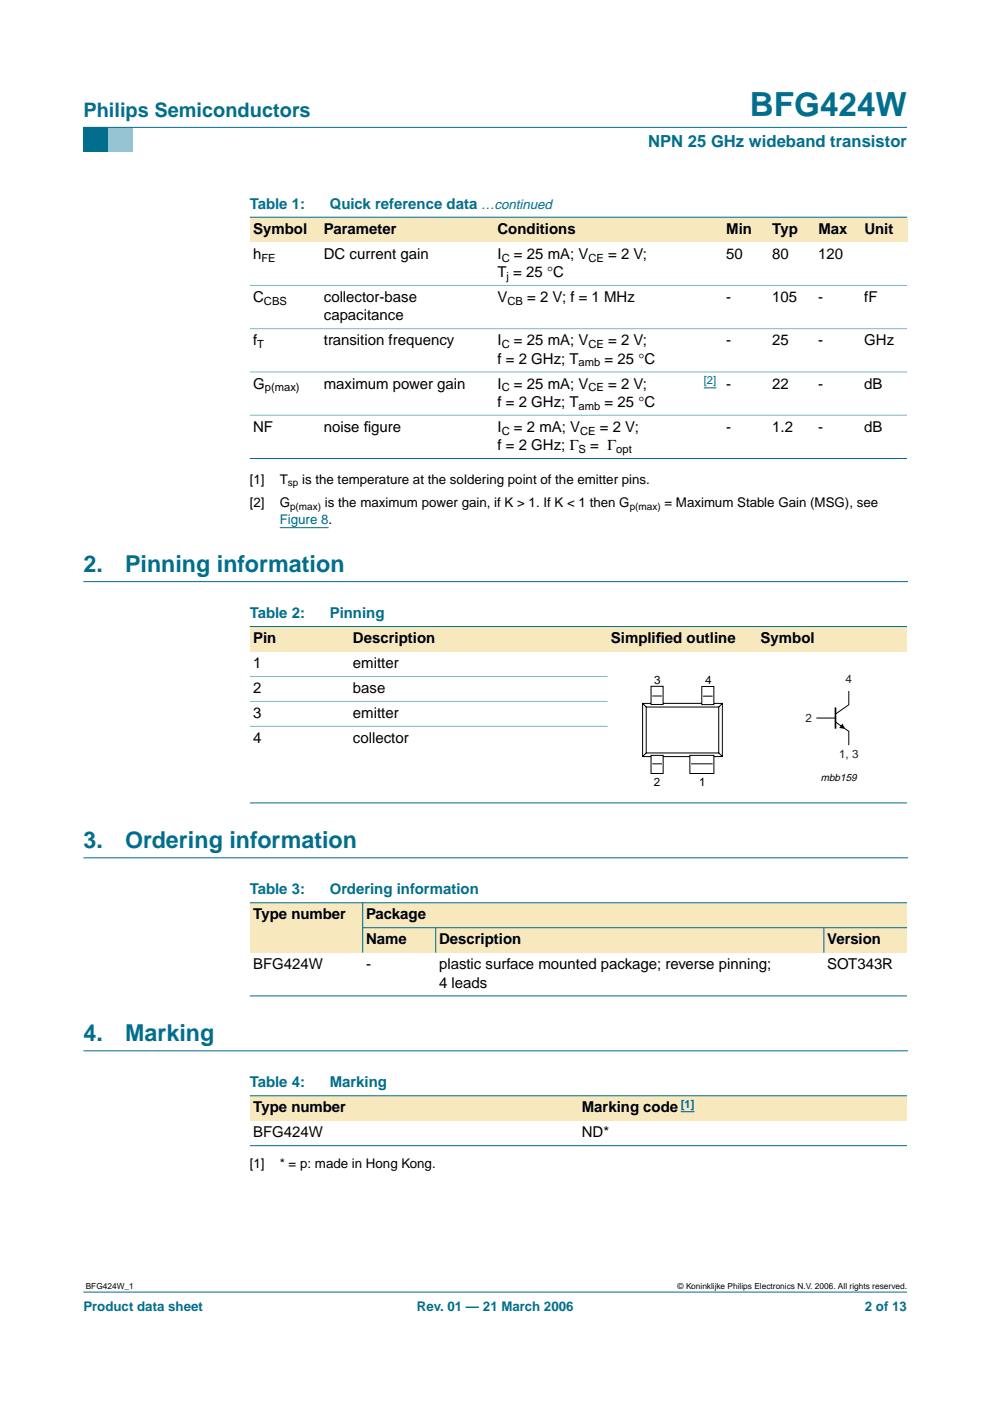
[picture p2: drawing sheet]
<svg xmlns="http://www.w3.org/2000/svg" width="210mm" height="297mm" viewBox="0 0 210 297" stroke-linecap="round" stroke-linejoin="round" font-family="sans-serif">
<defs><g id="words">
<text font-size="7.1" fill="#006e8c" x="159" y="24.7">BFG424W</text>
<g font-size="4.9" fill="#006e8c">
<text x="17.7" y="121.3">2.</text>
<text x="26.5" y="121.3">Pinning information</text>
<text x="17.7" y="179.9">3.</text>
<text x="26.5" y="179.9">Ordering information</text>
<text x="17.7" y="220.8">4.</text>
<text x="26.5" y="220.8">Marking</text>
</g>
<text font-size="4.2" fill="#006e8c" x="17.7" y="24.9">Philips Semiconductors</text>
<text font-size="3.5" fill="#006e8c" x="137.4" y="31.1">NPN 25 GHz wideband transistor</text>
<g font-size="3.2" fill="#006e8c">
<text x="53" y="44.3">Table 1:</text>
<text x="69.9" y="44.3">Quick reference data …continued</text>
<text x="53" y="131.1">Table 2:</text>
<text x="69.9" y="131.1">Pinning</text>
<text x="53" y="189.6">Table 3:</text>
<text x="69.9" y="189.6">Ordering information</text>
<text x="53" y="230.6">Table 4:</text>
<text x="69.9" y="230.6">Marking</text>
</g>
<g font-size="3.2">
<text x="53.7" y="49.6">Symbol</text>
<text x="68.7" y="49.6">Parameter</text>
<text x="105.5" y="49.6">Conditions</text>
<text x="154" y="49.6">Min</text>
<text x="163.7" y="49.6">Typ</text>
<text x="173.5" y="49.6">Max</text>
<text x="183.3" y="49.6">Unit</text>
<text x="53.7" y="54.9">h</text>
<text x="68.7" y="54.9">DC current gain</text>
<text x="105.5" y="58.8">T = 25 °C</text>
<text x="105.5" y="54.9">I</text>
<text x="109" y="54.9">= 25 mA; V</text>
<text x="129" y="54.9">= 2 V;</text>
<text x="154" y="54.9">50</text>
<text x="163.7" y="54.9">80</text>
<text x="173.5" y="54.9">120</text>
<text x="53.7" y="64">C</text>
<text x="68.7" y="64">collector-base</text>
<text x="105.5" y="64">V</text>
<text x="111.8" y="64">= 2 V; f = 1 MHz</text>
<text x="154" y="64">-</text>
<text x="163.7" y="64">105</text>
<text x="173.5" y="64">-</text>
<text x="183.3" y="64">fF</text>
<text x="68.7" y="67.9">capacitance</text>
<text x="53.7" y="73.2">f</text>
<text x="68.7" y="73.2">transition frequency</text>
<text x="105.5" y="77.1">f = 2 GHz; T</text>
<text x="105.5" y="73.2">I</text>
<text x="109" y="73.2">= 25 mA; V</text>
<text x="128.2" y="77.1">= 25 °C</text>
<text x="129" y="73.2">= 2 V;</text>
<text x="154" y="73.2">-</text>
<text x="163.7" y="73.2">25</text>
<text x="173.5" y="73.2">-</text>
<text x="183.3" y="73.2">GHz</text>
<text x="53.7" y="82.4">G</text>
<text x="68.7" y="82.4">maximum power gain</text>
<text x="105.5" y="82.4">I</text>
<text x="109" y="82.4">= 25 mA; V</text>
<text x="129" y="82.4">= 2 V;</text>
<text x="154" y="82.4">-</text>
<text x="163.7" y="82.4">22</text>
<text x="173.5" y="82.4">-</text>
<text x="183.3" y="82.4">dB</text>
<text x="105.5" y="86.3">f = 2 GHz; T</text>
<text x="128.2" y="86.3">= 25 °C</text>
<text x="53.7" y="91.6">NF</text>
<text x="68.7" y="91.6">noise f</text>
<text x="77.1" y="91.6">igure</text>
<text x="105.5" y="95.4">f = 2 GHz; Γ</text>
<text x="105.5" y="91.6">I</text>
<text x="109" y="91.6">= 2 mA; V</text>
<text x="125.1" y="95.4">= Γ</text>
<text x="127.2" y="91.6">= 2 V;</text>
<text x="154" y="91.6">-</text>
<text x="163.7" y="91.6">1.2</text>
<text x="173.5" y="91.6">-</text>
<text x="183.3" y="91.6">dB</text>
<text x="53.7" y="136.4">Pin</text>
<text x="74.8" y="136.4">Description</text>
<text x="129.5" y="136.4">Simplif</text>
<text x="139" y="136.4">ied outline</text>
<text x="161.3" y="136.4">Symbol</text>
<text x="53.7" y="141.7">1</text>
<text x="74.8" y="141.7">emitter</text>
<text x="53.7" y="146.9">2</text>
<text x="74.8" y="146.9">base</text>
<text x="53.7" y="152.2">3</text>
<text x="74.8" y="152.2">emitter</text>
<text x="53.7" y="157.5">4</text>
<text x="74.8" y="157.5">collector</text>
<text x="53.7" y="194.9">Type number</text>
<text x="77.6" y="194.9">Package</text>
<text x="77.6" y="200.2">Name</text>
<text x="93.1" y="200.2">Description</text>
<text x="175.4" y="200.2">Version</text>
<text x="53.7" y="205.5">BFG424W</text>
<text x="77.6" y="205.5">-</text>
<text x="93.1" y="209.4">4 leads</text>
<text x="93.1" y="205.5">plastic surface mounted package; reverse pinning;</text>
<text x="175.4" y="205.5">SOT343R</text>
<text x="53.7" y="235.8">Type number</text>
<text x="123.3" y="235.8">Marking code</text>
<text x="53.7" y="241.1">BFG424W</text>
<text x="123.3" y="241.1">ND*</text>
</g>
<g font-size="2.8">
<text x="53" y="102.6">[1]</text>
<text x="53" y="107.6">[2]</text>
<text x="59.3" y="102.6">T</text>
<text x="59.3" y="107.6">G</text>
<text x="64.1" y="102.6">is the temperature at the soldering point of the emitter pins.</text>
<text x="68.9" y="107.6">is the maximum power gain, if K &gt; 1. If K &lt; 1 then G</text>
<text x="140.9" y="107.6">= Maximum Stable Gain (MSG), see</text>
<text x="53" y="247.6">[1]</text>
<text x="59.3" y="247.6">* = p: made in Hong Kong.</text>
</g>
<text font-size="2.8" fill="#00f" x="59.3" y="111.1">Figure 8.</text>
<g font-size="2.8" fill="#006e8c">
<text x="17.7" y="278">Product data sheet</text>
<text x="88.4" y="278">Rev. 01 — 21 March 2006</text>
<text x="183.4" y="278">2 of 13</text>
</g>
<g font-size="2.5">
<text x="138.7" y="144.9">3</text>
<text x="149.5" y="144.9">4</text>
<text x="138.7" y="166.6">2</text>
<text x="148.2" y="166.6">1</text>
</g>
<g font-size="2.5" fill="#231f20">
<text x="179.3" y="144.9">4</text>
<text x="170.8" y="153.1">2</text>
<text x="177.9" y="160.7">1, 3</text>
</g>
<g font-size="2.4">
<text x="55.4" y="55.4">FE</text>
<text x="106.4" y="55.4">C</text>
<text x="107.4" y="59.3">j</text>
<text x="124.8" y="55.4">CE</text>
<text x="56" y="64.6">CBS</text>
<text x="107.6" y="64.6">CB</text>
<text x="54.6" y="73.8">T</text>
<text x="106.4" y="73.8">C</text>
<text x="122.7" y="77.7">amb</text>
<text x="124.8" y="73.8">CE</text>
<text x="56.1" y="83">p(max)</text>
<text x="106.4" y="83">C</text>
<text x="124.8" y="83">CE</text>
<text x="122.7" y="86.8">amb</text>
<text x="106.4" y="92.1">C</text>
<text x="123" y="92.1">CE</text>
<text x="122.7" y="96">S</text>
<text x="130.7" y="96">opt</text>
</g>
<g font-size="2.4" fill="#00f">
<text x="149.2" y="81.4">[2]</text>
<text x="144.3" y="234.9">[1]</text>
</g>
<text font-size="2.2" x="174" y="165.5">mbb159</text>
<g font-size="2.1">
<text x="61" y="103.1">sp</text>
<text x="61.5" y="108.1">p(max)</text>
<text x="133.5" y="108.1">p(max)</text>
</g>
<g font-size="1.8">
<text x="18.2" y="273.4">BFG424W_1</text>
<text x="143.7" y="273.4">© Koninklijke Philips Electronics N.V. 2006. All rights reserved.</text>
</g>
</g></defs>
<path d="M17.7 273.9h174.6z" fill="#006e8c" stroke="#006e8c" stroke-width=".21"/>
<path d="M17.7 27h5.3v5.3h-5.3z" fill-rule="evenodd" fill="#006e8c"/>
<path d="M23 27h5.3v5.3h-5.3z" fill-rule="evenodd" fill="#96c4d6"/>
<path d="M17.7 27h174.6z" fill="#006e8c" stroke="#006e8c" stroke-width=".21"/>
<path d="M149.2 82.2h2.7M59.3 111.9h10.4" fill="none" stroke="#00f" stroke-width=".21"/>
<path d="M17.7 123.3h174.7M17.7 181.9h174.7M17.7 222.8h174.7" fill="none" stroke="#006e8c" stroke-width=".21"/>
<g fill="#f7e8bd">
<path d="M53 46.1h15v5.2h-15z" fill-rule="evenodd"/>
<path d="M68 46.1h36.8v5.2h-36.8z" fill-rule="evenodd"/>
<path d="M104.8 46.1h43.2v5.2h-43.2z" fill-rule="evenodd"/>
<path d="M148 46.1h5.3v5.2h-5.3z" fill-rule="evenodd"/>
<path d="M153.3 46.1h9.7v5.2h-9.7z" fill-rule="evenodd"/>
<path d="M163 46.1h9.8v5.2h-9.8z" fill-rule="evenodd"/>
<path d="M172.8 46.1h9.8v5.2h-9.8z" fill-rule="evenodd"/>
<path d="M182.6 46.1h9.7v5.2h-9.7z" fill-rule="evenodd"/>
</g>
<g fill="#006e8c" stroke="#006e8c" stroke-width=".21">
<path d="M53 46.1h139.3z"/>
<path d="M53 97.2h139.3z"/>
</g>
<g fill="#80b6c6" stroke="#80b6c6" stroke-width=".21">
<path d="M53 60.5h139.3z"/>
<path d="M53 69.7h139.3z"/>
<path d="M53 78.9h139.3z"/>
<path d="M53 88h139.3z"/>
</g>
<g fill="#f7e8bd">
<path d="M53 132.8h21.1v5.3h-21.1z" fill-rule="evenodd"/>
<path d="M74.1 132.8h44.1v5.3h-44.1z" fill-rule="evenodd"/>
<path d="M118.2 132.8h10.6v5.3h-10.6z" fill-rule="evenodd"/>
<path d="M128.8 132.8h31.8v5.3h-31.8z" fill-rule="evenodd"/>
<path d="M160.6 132.8h31.7v5.3h-31.7z" fill-rule="evenodd"/>
</g>
<g fill="#006e8c" stroke="#006e8c" stroke-width=".21">
<path d="M53 132.8h139.3z"/>
<path d="M53 170.2h139.3z"/>
</g>
<g fill="#80b6c6" stroke="#80b6c6" stroke-width=".21">
<path d="M53 143.4h75.8z"/>
<path d="M53 148.7h75.8z"/>
<path d="M53 154h75.8z"/>
</g>
<g fill="none" stroke="#000" stroke-width=".21">
<path d="M136.2 149.1l.8 .8M137 149.9h15.4v9.7h-15.4zM137 159.6l-.8 .8M138 149.1h-1.8v11.3h1.8M138 145.5h2.6v3.9h-2.6zM138.3 147.6h2M140.6 149.1h8.2M148.8 145.5h2.6v3.9h-2.6zM149.1 147.6h2M151.4 149.1h1.8v11.3h-1.8M152.4 159.6l.8 .8M153.2 149.1l-.8 .8"/>
<path d="M173.2 152.2h3.9M177.1 153.1l2.9 2v2.8M180 146.6v2.8l-2.9 2M138 160.2h2.6v3.8h-2.6zM138.3 161.9h2M140.6 160.4h5.7M146.3 160.2h5.1v3.8h-5.1zM146.5 161.9h4.6"/>
</g>
<path d="M178.6 153.4l.6 1.1-1.3-.2z" fill="#000"/>
<path d="M177.1 150v4.5" fill="none" stroke="#000" stroke-width=".35"/>
<g fill="#f7e8bd">
<path d="M53 191.4h23.9v10.6h-23.9z" fill-rule="evenodd"/>
<path d="M76.9 191.4h115.4v5.3h-115.4z" fill-rule="evenodd"/>
<path d="M76.9 196.7h15.5v5.3h-15.5z" fill-rule="evenodd"/>
<path d="M92.4 196.7h82.3v5.3h-82.3z" fill-rule="evenodd"/>
<path d="M174.7 196.7h17.6v5.3h-17.6z" fill-rule="evenodd"/>
</g>
<g fill="#006e8c" stroke="#006e8c" stroke-width=".21">
<path d="M76.9 191.4v10.6z"/>
<path d="M92.4 196.6v5.4z"/>
<path d="M174.7 196.6v5.4z"/>
<path d="M53 191.4h139.3z"/>
<path d="M76.8 196.7h115.5z"/>
<path d="M53 211.2h139.3z"/>
</g>
<g fill="#f7e8bd">
<path d="M53 232.3h69.6v5.3h-69.6z" fill-rule="evenodd"/>
<path d="M122.6 232.3h69.7v5.3h-69.7z" fill-rule="evenodd"/>
</g>
<path d="M144.3 235.7h2.9z" fill="#00f" stroke="#00f" stroke-width=".21"/>
<g fill="#006e8c" stroke="#006e8c" stroke-width=".21">
<path d="M53 232.3h139.3z"/>
<path d="M53 242.9h139.3z"/>
</g>
<use href="#words"/>
</svg>
